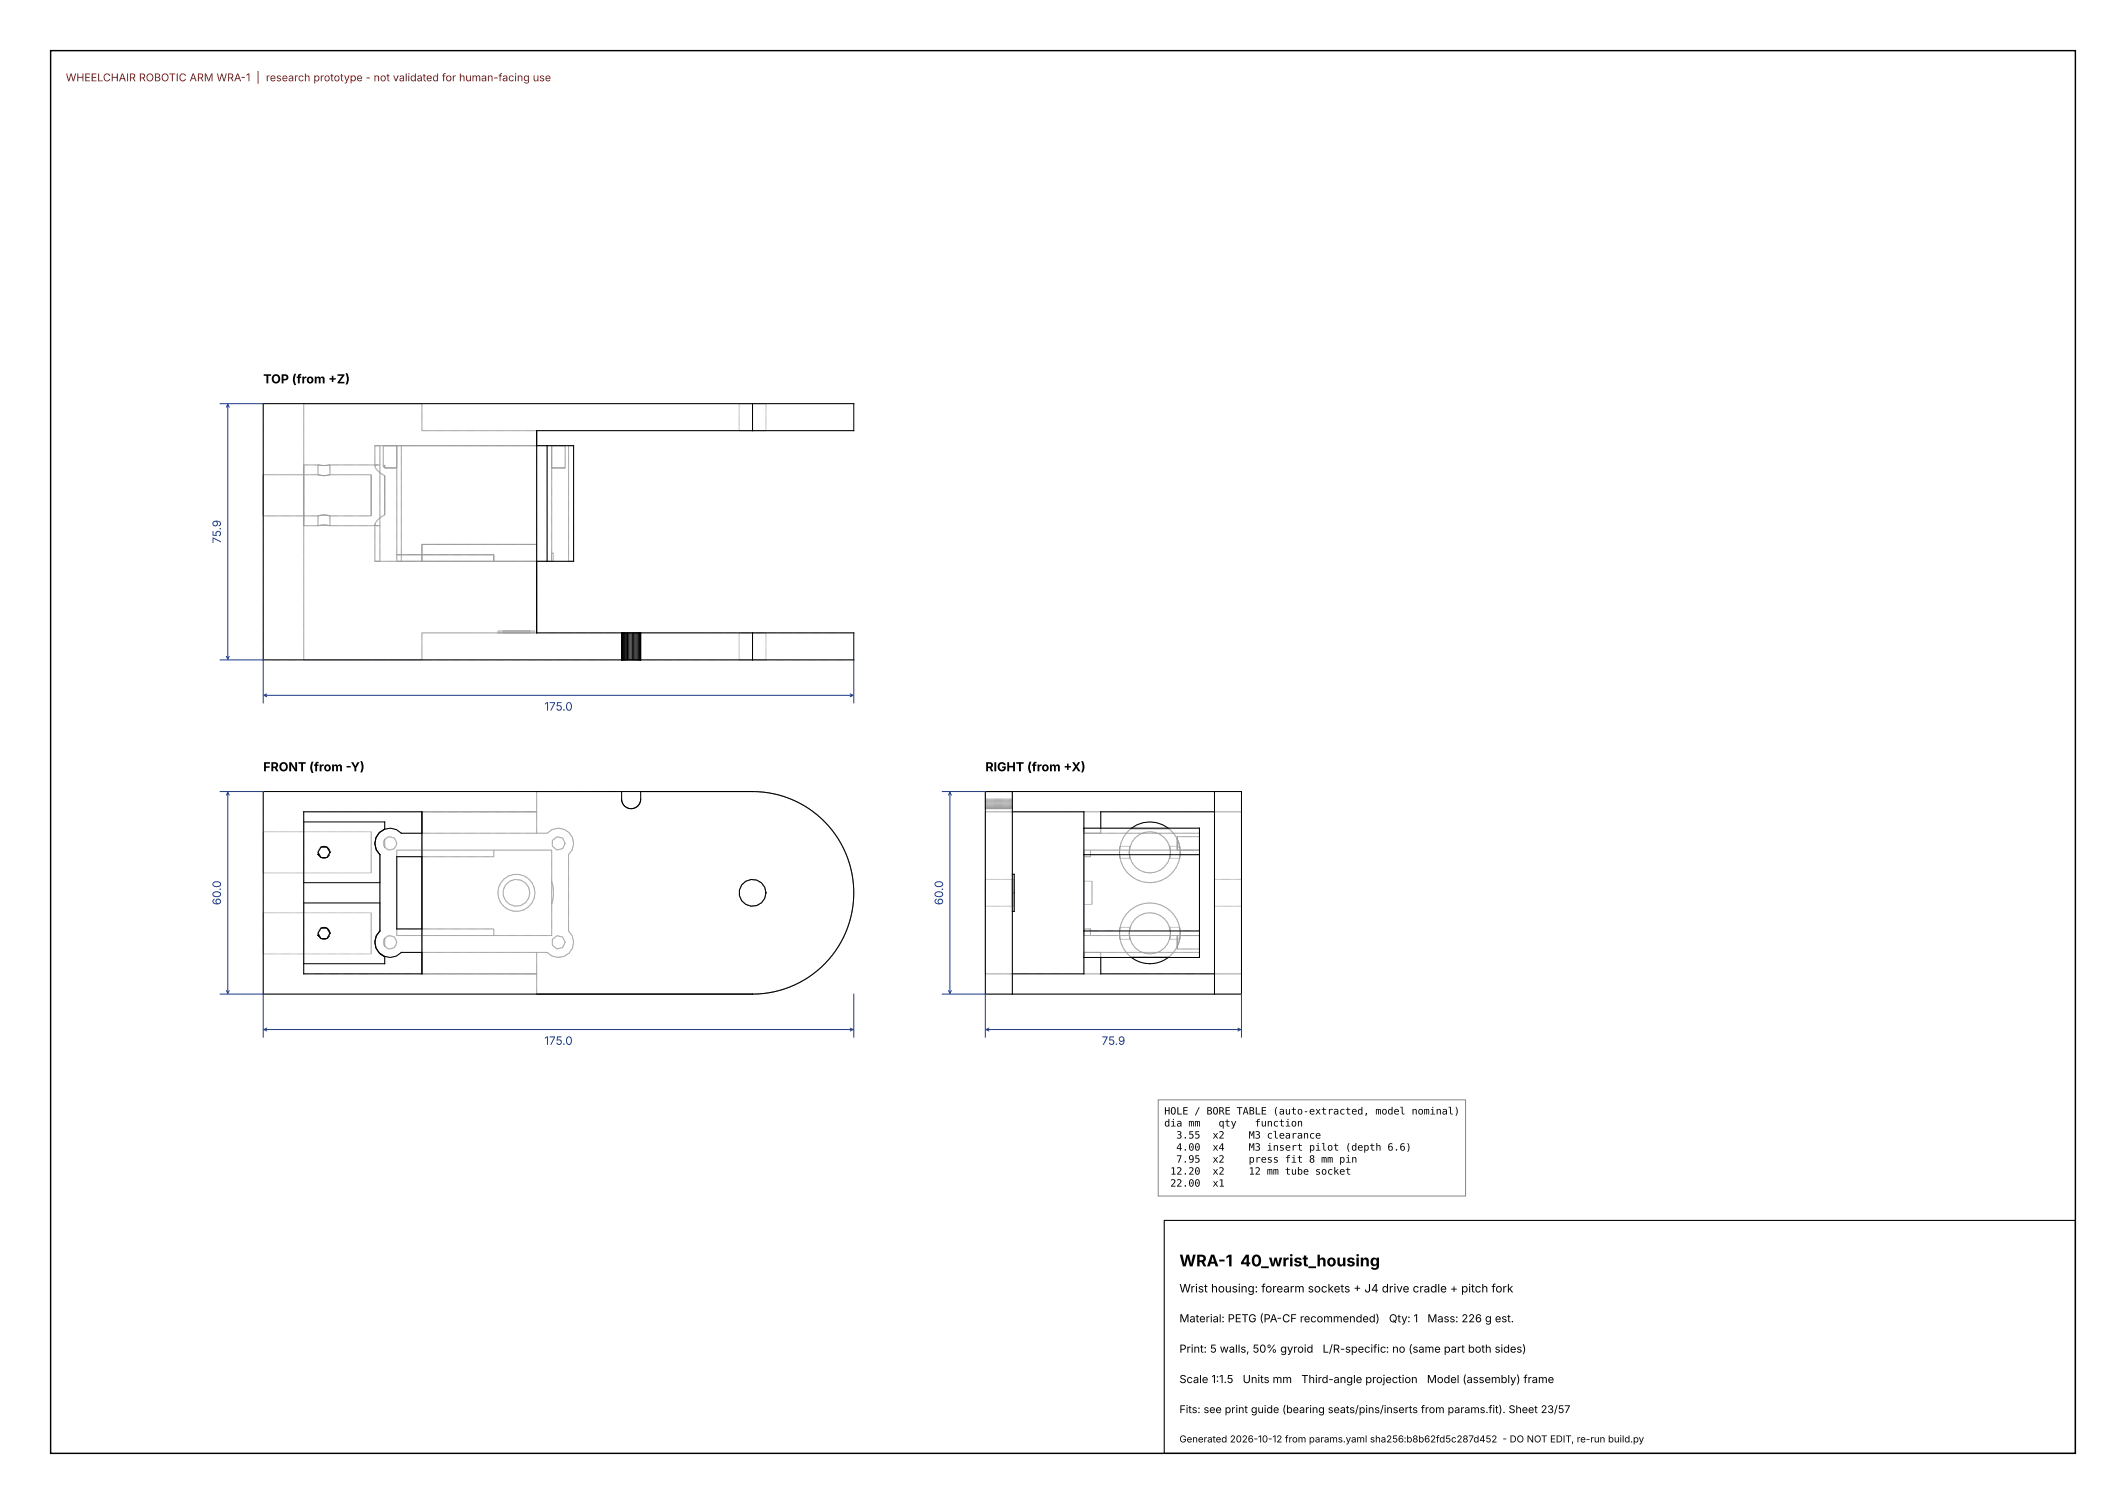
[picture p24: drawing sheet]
<svg xmlns="http://www.w3.org/2000/svg" width="420mm" height="297mm" viewBox="0 0 420 297" stroke-linecap="round" stroke-linejoin="round" font-family="sans-serif">
<defs><g id="words">
<text font-size="3.2" x="233" y="250.1">WRA-1 40_wrist_housing</text>
<g font-size="2.5">
<text x="52" y="75.7">TOP (from +Z)</text>
<text x="52" y="152.3">FRONT (from -Y)</text>
<text x="194.7" y="152.3">RIGHT (from +X)</text>
</g>
<g font-size="2.3" fill="#1a3b8a">
<text x="43.6" y="107.3" transform="rotate(-90 43.6 107.3)">75.9</text>
<text x="107.5" y="140.3">175.0</text>
<text x="43.6" y="178.7" transform="rotate(-90 43.6 178.7)">60.0</text>
<text x="186.3" y="178.7" transform="rotate(-90 186.3 178.7)">60.0</text>
<text x="107.5" y="206.3">175.0</text>
<text x="217.6" y="206.3">75.9</text>
</g>
<text font-size="2.3" x="233" y="255.2">Wrist housing: forearm sockets + J4 drive cradle + pitch fork</text>
<g font-size="2.2">
<text x="233" y="261.1">Material: PETG (PA-CF recommended)</text>
<text x="274.4" y="261.1">Qty: 1</text>
<text x="282" y="261.1">Mass: 226 g est.</text>
<text x="233" y="267.1">Print: 5 walls, 50% gyroid</text>
<text x="261.3" y="267.1">L/R-specific: no (same part both sides)</text>
<text x="233" y="273.1">Scale 1:1.5</text>
<text x="245.5" y="273.1">Units mm</text>
<text x="257.1" y="273.1">Third-angle projection</text>
<text x="281.9" y="273.1">Model (assembly) frame</text>
</g>
<text font-size="2.1" fill="#a01010" x="13" y="16.1">WHEELCHAIR ROBOTIC ARM WRA-1 | research prototype - not validated for human-facing use</text>
<text font-size="2.1" x="233" y="279.1">Fits: see print guide (bearing seats/pins/inserts from params.fit). Sheet 23/57</text>
<g font-size="2">
<text x="230" y="220.1">HOLE / BORE TABLE (auto-extracted, model nominal)</text>
<text x="230" y="222.5">dia mm</text>
<text x="232.4" y="224.8">3.55</text>
<text x="232.4" y="227.2">4.00</text>
<text x="239.5" y="224.8">x2</text>
<text x="239.5" y="227.2">x4</text>
<text x="240.7" y="222.5">qty</text>
<text x="246.7" y="224.8">M3 clearance</text>
<text x="246.7" y="227.2">M3 insert pilot (depth 6.6)</text>
<text x="247.9" y="222.5">function</text>
<text x="231.2" y="232">12.20</text>
<text x="232.4" y="229.6">7.95</text>
<text x="239.5" y="229.6">x2</text>
<text x="239.5" y="232">x2</text>
<text x="246.7" y="229.6">press fit 8 mm pin</text>
<text x="246.7" y="232">12 mm tube socket</text>
<text x="231.2" y="234.3">22.00</text>
<text x="239.5" y="234.3">x1</text>
</g>
<text font-size="1.9" x="233" y="284.8">Generated 2026-10-12 from params.yaml sha256:b8b62fd5c287d452 - DO NOT EDIT, re-run build.py</text>
</g></defs>
<path d="M10 10h400v277h-400z" fill="none" stroke="#000" stroke-width=".28"/>
<path d="M230 241h180v46h-180z" fill="none" stroke="#000" stroke-width=".21"/>
<g fill="none" stroke="#9a9a9a" stroke-width=".2">
<path d="M60 79.7v50.6M83.4 79.7v5.3h65.3M146 79.7h5.3v5.3h-5.3zM148.7 79.7h20M148.7 79.7h-96.7v50.6h96.7M148.7 79.7v5.3M52 93.7v8.2M52 93.7h10.8M60 91.8v12M60 91.8h2.8M62.8 93.7l1 .2 1.4-.2M62.8 91.8l1 .1 1.4-.1"/>
<path d="M62.8 91.8v1.9M65.2 91.8v1.9M65.2 93.7h8.1M65.2 91.8h9.4M73.3 93.7v8.2M74.1 88h5.2v22.8h-5.2M74.1 92.1a3.7 3.7 0 0 0 1.9 1.8M74.1 88h1v3.8M74.1 88v4.1M74.6 91.8h.5M74.6 91.8l-.4 .1-.1 .2M75.1 91.8v12"/>
<path d="M75.7 92.1l.3 .3M76 93.9v7.8M76 92.4h2.4M76 91.9l-.3 .2M76 91.9v.5M78.4 88h-2.7v4.1M78.4 88v22.8h30.6M78.4 88h30.6M106 85v40M109 88h2.7v4.4h-2.7M109 88v22.8M113.3 88h-5.2v22.8h5.2"/>
<path d="M113.3 88h-1v22.8h1M113.3 88v22.8M148.7 85h20M52 101.9h10.8M60 103.8h2.8M62.8 101.9l1-.2 1.4 .2M62.8 103.8l1-.1 1.4 .1M62.8 101.9v1.9M65.2 101.9v1.9M65.2 101.9h8.1M65.2 103.8h9.4M74.1 103.5l.1 .3h.4"/>
<path d="M74.1 103.5v7.3M75.1 103.8v7h-1M75.1 103.8h-.5M76 101.7l-.5 .3a3.5 3.5 0 0 0-1.4 1.5M78.4 109.5h19.2v1.3M106 107.5h-22.6v3.3M109 109.2h.4v1.6h-.4M98.4 124.6h7.3v.4h-7.3zM99.4 124.6h5.3v.4h-5.3zM122.8 125v5.3M126.6 125v5.3M146 125h5.3v5.3h-5.3z"/>
<path d="M148.7 130.3h20M148.7 125h20M148.7 125h-65.3v5.3M148.7 125v5.3M52 156.3h96.7a20 20 0 0 1 20 20 20 20 0 0 1-20 20h-96.7zM106 156.3v8.2M122.8 156.3v1.5a1.88 1.88 0 0 0 1.9 1.9 1.88 1.88 0 0 0 1.9-1.9v-1.5M194.7 156.3h50.6v40h-50.6zM194.7 157.8h5.3M194.7 158.1h5.3M194.7 158.3h5.3M194.7 158.5h5.3"/>
<path d="M194.7 158.7h5.3M194.7 159h5.3M194.7 159.1h5.3M194.7 159.3h5.3M194.7 159.4h5.3M194.7 159.5h5.3M194.7 159.6h5.3M194.7 159.7h5.3M200 156.3v40M239.9 156.3v40M52 164.2h21.3v8.2h-21.3zM60 178.3v12"/>
<path d="M60 162.3v12M62.9 168.7h.1M63 168.9h.1M63.4 167.3h1.2l.6 1-.6 1h-1.2l-.6-1zM63.4 167.3a1.18 1.18 0 0 0-.5 1.4M65.1 167.9l.1 .3M65.2 168.2h.1M65.2 168.3h.1M65.2 168.3l-.2 .6M75.1 168.8a3 3 0 0 1-.2-4.4 3 3 0 0 1 4.4 .1h28.8a3 3 0 0 1 4.3-.1 3 3 0 0 1-.1 4.4v15a3 3 0 0 1 .1 4.4 3 3 0 0 1-4.3-.1h-28.8a3 3 0 0 1-4.4 .1 3 3 0 0 1 .2-4.4M75.1 178.3v5.5M75.1 168.8v5.5"/>
<path d="M75.1 168.8v15M75.9 166l.9-.8 1.1 .3 .5 1-.5 1.1-1.1 .2-.9-.7zM76 162.3v1.4a3 3 0 0 0-.9 5.1M76 165.7a1.33 1.33 0 0 1 1.5-.4 1.33 1.33 0 0 1 .9 1.2M76 165.7a1.33 1.33 0 0 0 0 1.7M76 165.7v1.7M78.4 166.5a1.33 1.33 0 0 1-.9 1.3 1.33 1.33 0 0 1-1.5-.4M78.4 167.9h30.6v16.8h-30.6zM83.4 160.3v32M97.6 167.9v1.3h-19.2M106 160.3h-46v32h46M109 174a7.3 7.3 0 0 1 0 4.6"/>
<path d="M109.1 166l.9-.8 1.2 .3 .5 1-.5 1.1-1.2 .2-.9-.7zM194.7 173.7v5.3M194.7 160.3h50.6M194.7 179h5.7M194.7 173.7h5.7M200 172.6v7.4zM200 173.7v5.3zM200.4 172.6v7.4M200.4 173.7v5.3M214.1 163.5v1M214.1 163.5v5.3h7.1M214.1 160.3v4.2"/>
<path d="M214.1 163.5h22.9M215.4 167.9v1.3h-1.3M215.7 174h-1.6v4.6h1.6M215.7 174v4.6M217.5 160.3v4.2M221.2 168.8a6 6 0 0 0 6 5.5M221.3 167.1l-.1 1.2 .1 1.2M221.3 167.1l-.1 1 .1 1.4M221.3 169.5h2M221.3 167.1h2M223.3 167.1l-.2 1.2 .2 1.2M223.3 167.1l-.2 1 .2 1.4"/>
<path d="M223.3 163.7a6 6 0 0 0-2.1 5.1M223.3 163.7h7.7M223.5 163.5l-.2 .2M230.8 163.5l.2 .2M231 163.7a6 6 0 0 1 2.1 5.1M231.1 167.1l.1 1.2-.1 1.2M231.1 167.1l.1 1-.1 1.4M231.1 169.5h1.9M231.1 167.1h1.9M232.6 165.2v2.7M232.6 165.2v.5M232.6 167.4v.5"/>
<path d="M232.6 165.7h.1M232.6 165.7v1.7M232.6 165.2h4.4M232.6 165.7l.5 1.7h-.5M233 167.1l.2 1.2-.2 1.2M233 167.1l.2 1-.2 1.4M233.1 168.8a6 6 0 0 1-5.9 5.5M237 163.5v1h-22.9M237 163.5v5.3h-3.9M237 165.2v2.7M237 167.9h-22.9v16.8h22.9M237 167.9v16.8"/>
<path d="M239.9 173.7v5.3M239.9 179h5.4M239.9 173.7h5.4M245.3 173.7v5.3M52 180.2h21.3v8.2h-21.3zM62.9 184.7h.1M63 184.9h.1M63.4 183.3h1.2l.6 1-.6 1h-1.2l-.6-1zM63.4 183.3a1.18 1.18 0 0 0-.5 1.4M65.1 183.9l.1 .3M65.2 184.2v.1M65.2 184.3l-.2 .6"/>
<path d="M75.1 183.8a3 3 0 0 0 0 4.6M75.9 185.5l.9-.7 1.1 .2 .5 1.1-.5 1-1.1 .3-.9-.7zM76 188.9v1.4M76 185.3a1.33 1.33 0 0 1 1.5-.5 1.33 1.33 0 0 1 .9 1.3M76 185.3a1.33 1.33 0 0 0 0 1.6M76 185.3v1.6M78.4 186.1a1.33 1.33 0 0 1-.9 1.2 1.33 1.33 0 0 1-1.5-.4M78.4 183.4h19.2v1.3M106 188.1v8.2M109.1 185.5l.9-.7 1.2 .2 .5 1.1-.5 1-1.2 .3-.9-.7zM194.7 192.3h50.6M214.1 188.1v1"/>
<path d="M214.1 188.1h22.9v1M214.1 183.4h1.3v1.3M214.1 188.1v4.2M214.1 189.1h22.9M217.5 188.1v4.2M221.2 183.8h-7.1v5.3M221.2 183.8a6 6 0 0 1 6-5.5 6 6 0 0 1 5.9 5.5M221.2 183.8a6 6 0 0 0 2.1 5.1M221.3 183.1l-.1 1.2 .1 1.2M221.3 183.1l-.1 1 .1 1.4M221.3 185.5h2M221.3 183.1h2"/>
<path d="M223.3 183.1l-.2 1.2 .2 1.2M223.3 183.1l-.2 1 .2 1.4M223.3 188.9l.2 .2M223.3 188.9h7.7M231 188.9l-.2 .2M231.1 183.1l.1 1.2-.1 1.2M231.1 183.1l.1 1-.1 1.4M231.1 185.5h1.9M231.1 183.1h1.9M232.6 184.7v2.7M232.6 184.7v.6M232.6 185.3h.5l-.5 1.6"/>
<path d="M232.6 186.9v.5M232.6 186.9h.1M232.6 185.3v1.6M232.6 187.4h4.4M233 183.1l.2 1.2-.2 1.2M233 183.1l.2 1-.2 1.4M233.1 183.8a6 6 0 0 1-2.1 5.1M233.1 183.8h3.9v5.3M237 184.7v2.7"/>
<circle cx="102" cy="176.3" r="3.7"/>
<circle cx="102" cy="176.3" r="2.65"/>
<circle cx="148.7" cy="176.3" r="2.65"/>
<circle cx="227.2" cy="168.3" r="4.1"/>
<circle cx="227.2" cy="168.3" r="6"/>
<circle cx="227.2" cy="184.3" r="6"/>
<circle cx="227.2" cy="184.3" r="4.1"/>
</g>
<g fill="none" stroke="#000" stroke-width=".2">
<path d="M148.7 79.7h20v5.3h-20M148.7 79.7h-96.7v50.6h96.7M148.7 79.7v5.3M106 88h2.1M108.1 88h5.2v22.8h-5.2M108.1 88v22.8M148.7 85h-42.7v40h42.7M106 110.8h2.1M122.8 125v5.3M122.9 125v5.3M123.1 125v5.3M123.2 125v5.3"/>
<path d="M123.4 125v5.3M123.5 125v5.3M123.7 125v5.3M124 125v5.3M124.2 125v5.3M124.4 125v5.3M124.7 125v5.3M124.9 125v5.3M125.2 125v5.3M125.4 125v5.3M125.6 125v5.3M125.8 125v5.3"/>
<path d="M126 125v5.3M126.2 125v5.3M126.3 125v5.3M126.4 125v5.3M126.5 125v5.3M126.6 125v5.3M148.7 125h20v5.3h-20M148.7 125v5.3M52 156.3h96.7a20 20 0 0 1 20 20 20 20 0 0 1-20 20h-96.7zM122.8 156.3v1.5a1.88 1.88 0 0 0 1.9 1.9 1.88 1.88 0 0 0 1.9-1.9v-1.5M194.7 156.3h50.6v40h-50.6zM200 156.3v40"/>
<path d="M239.9 156.3v40M60 162.3h16v1.4a3 3 0 0 0-.9 5.1M60 160.3h23.4v32h-23.4zM60 174.3h15.1M60 178.3h15.1M62.9 168.7h.1M62.9 168.7l.1 .2M63.4 167.3h1.2l.6 1-.6 1h-1.2l-.6-1zM63.4 167.3a1.18 1.18 0 0 1 1.7 .6M65 168.9a1.18 1.18 0 0 1-2 0M65.2 168.2h.1M65.2 168.3h.1"/>
<path d="M75.1 168.8v15M83.4 164.5h-4.1a3 3 0 0 0-4.4-.1 3 3 0 0 0 .2 4.4M83.4 169.2h-5v14.2h5M200 172.6h.4v7.4h-.4M200 160.3h14.1v3.2M214.1 163.5v5.3M214.1 163.5h22.9v5.3M214.1 168.8v15M214.1 168.8h22.9M223.5 163.5a6 6 0 0 1 7.3 0M237 168.8v15M239.9 160.3h-22.4v3.2"/>
<path d="M62.9 184.7h.1M62.9 184.7l.1 .2M63.4 183.3h1.2l.6 1-.6 1h-1.2l-.6-1zM63.4 183.3a1.18 1.18 0 0 1 1.7 .6M65 184.9a1.18 1.18 0 0 1-2 0M65.2 184.2h.1M65.2 184.3h.1M75.1 183.8a3 3 0 0 0-.2 4.4 3 3 0 0 0 4.4-.1h4.1M75.1 183.8a3 3 0 0 0 .9 5.1M75.1 188.4l.9 .5M76 188.9v1.4h-16M214.1 183.8v5.3"/>
<path d="M214.1 189.1v3.2h-14.1M214.1 183.8h22.9M217.5 189.1v3.2h22.4M223.5 189.1a6 6 0 0 0 7.3 0M237 183.8v5.3h-22.9"/>
<circle cx="148.7" cy="176.3" r="2.65"/>
</g>
<g fill="none" stroke="#1a3b8a" stroke-width=".2">
<path d="M43.5 79.7h8.5M45 79.8v50.4M44.7 80.4l.3-.6 .3 .6M43.5 130.3h8.5v8.5M44.7 129.6l.3 .6 .3-.6M52.1 137.3h116.4M52.7 137l-.6 .3 .6 .3M168 137l.5 .3-.5 .3M168.7 130.3v8.5M43.5 156.3h8.5M44.7 157l.3-.6 .3 .6M45 156.4v39.8"/>
<path d="M186.2 156.3h8.5M187.4 157l.3-.6 .2 .6M187.7 156.4v39.8M43.5 196.3h8.5v8.5M44.7 195.6l.3 .6 .3-.6M168.7 196.3v8.5M186.2 196.3h8.5v8.5M187.4 195.6l.3 .6 .2-.6M245.3 196.3v8.5M52.1 203.3h116.4M52.7 203l-.6 .3 .6 .3M168 203l.5 .3-.5 .3"/>
<path d="M194.8 203.3h50.3M195.4 203l-.6 .3 .6 .3M244.6 203l.5 .3-.5 .3"/>
</g>
<path d="M228.8 217.2h60.7v19h-60.7z" fill="#fff" stroke="#888" stroke-width=".2"/>
<use href="#words"/>
</svg>
